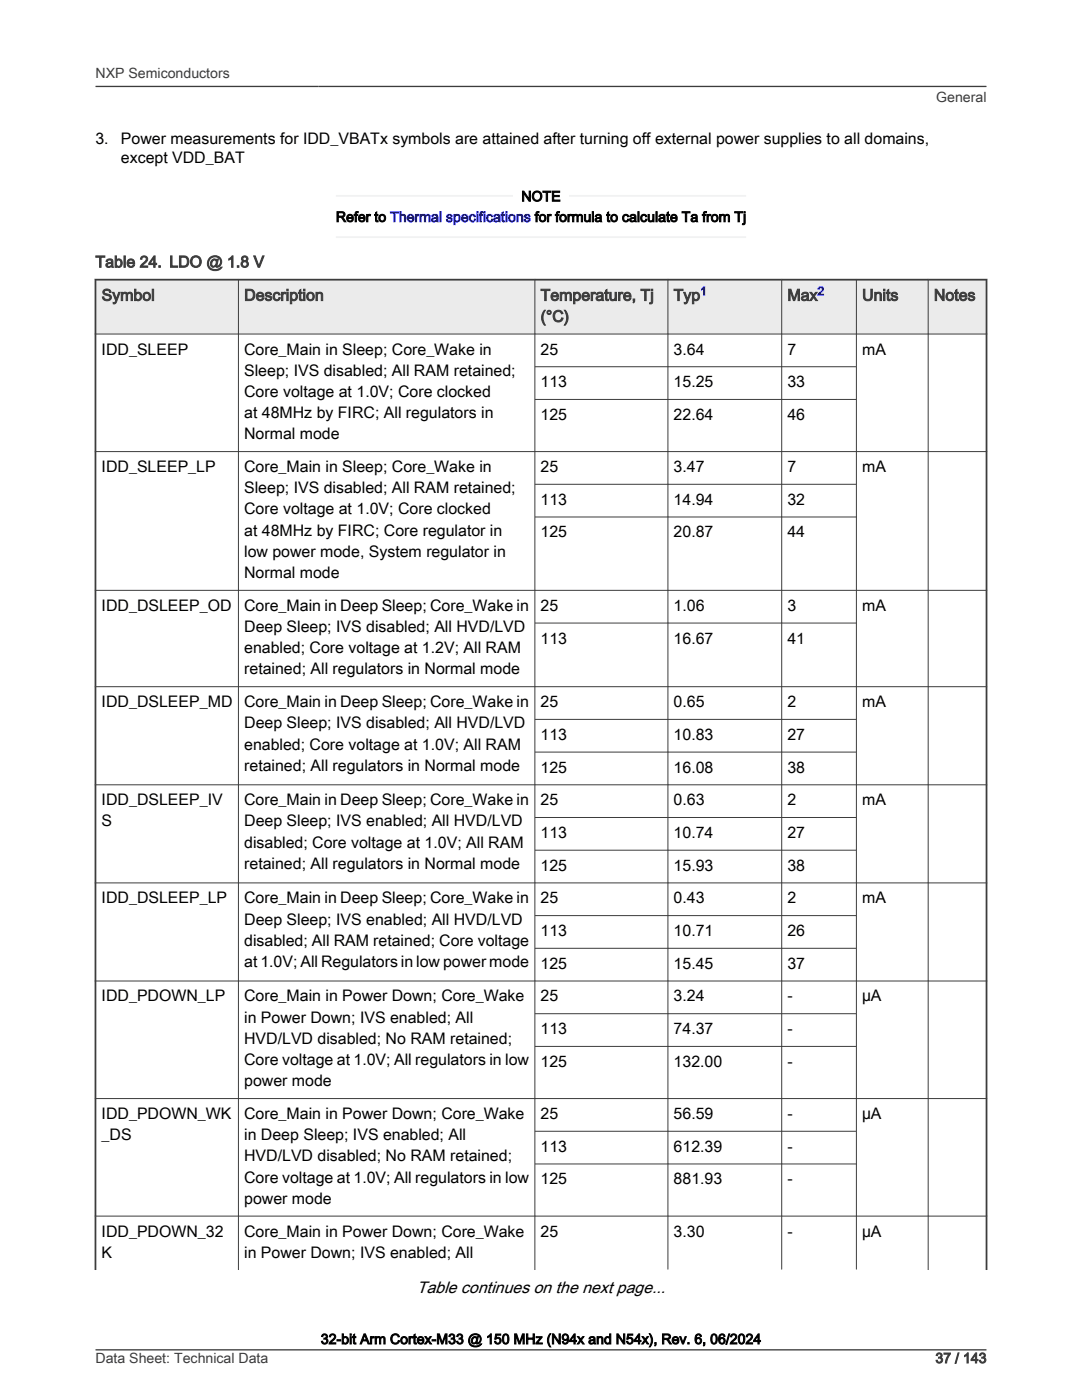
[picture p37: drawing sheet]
<svg xmlns="http://www.w3.org/2000/svg" width="216mm" height="279mm" viewBox="0 0 216 279" stroke-linecap="round" stroke-linejoin="round" font-family="sans-serif">
<defs><g id="words">
<text font-size="3.3" x="83.2" y="258.1">Table continues on the next page...</text>
<g font-size="3.2">
<text x="19" y="28.8">3.</text>
<text x="24.1" y="28.8">Power measurements for IDD_VBATx symbols are attained after turning off external power supplies to all domains,</text>
<text x="24.1" y="32.6">except VDD_BAT</text>
<text x="20.3" y="70.8">IDD_SLEEP</text>
<text x="48.7" y="70.8">Core_Main in Sleep; Core_Wake in</text>
<text x="107.9" y="70.8">25</text>
<text x="134.4" y="70.8">3.64</text>
<text x="157.1" y="70.8">7</text>
<text x="172" y="70.8">mA</text>
<text x="48.7" y="75">Sleep; IVS disabled; All RAM retained;</text>
<text x="107.9" y="77.3">113</text>
<text x="134.4" y="77.3">15.25</text>
<text x="157.1" y="77.3">33</text>
<text x="48.7" y="79.2">Core voltage at 1.0V; Core clocked</text>
<text x="48.7" y="83.5">at 48MHz by FIRC; All regulators in</text>
<text x="107.9" y="83.8">125</text>
<text x="134.4" y="83.8">22.64</text>
<text x="157.1" y="83.8">46</text>
<text x="48.7" y="87.7">Normal mode</text>
<text x="20.3" y="94.2">IDD_SLEEP_LP</text>
<text x="48.7" y="94.2">Core_Main in Sleep; Core_Wake in</text>
<text x="107.9" y="94.2">25</text>
<text x="134.4" y="94.2">3.47</text>
<text x="157.1" y="94.2">7</text>
<text x="172" y="94.2">mA</text>
<text x="48.7" y="98.4">Sleep; IVS disabled; All RAM retained;</text>
<text x="107.9" y="100.7">113</text>
<text x="134.4" y="100.7">14.94</text>
<text x="157.1" y="100.7">32</text>
<text x="48.7" y="102.7">Core voltage at 1.0V; Core clocked</text>
<text x="48.7" y="106.9">at 48MHz by FIRC; Core regulator in</text>
<text x="107.9" y="107.3">125</text>
<text x="134.4" y="107.3">20.87</text>
<text x="157.1" y="107.3">44</text>
<text x="48.7" y="111.1">low power mode, System regulator in</text>
<text x="48.7" y="115.4">Normal mode</text>
<text x="20.3" y="121.9">IDD_DSLEEP_OD</text>
<text x="48.7" y="121.9">Core_Main in Deep Sleep; Core_Wake in</text>
<text x="107.9" y="121.9">25</text>
<text x="134.4" y="121.9">1.06</text>
<text x="157.1" y="121.9">3</text>
<text x="172" y="121.9">mA</text>
<text x="48.7" y="126.1">Deep Sleep; IVS disabled; All HVD/LVD</text>
<text x="48.7" y="130.4">enabled; Core voltage at 1.2V; All RAM</text>
<text x="107.9" y="128.4">113</text>
<text x="134.4" y="128.4">16.67</text>
<text x="157.1" y="128.4">41</text>
<text x="48.7" y="134.6">retained; All regulators in Normal mode</text>
<text x="20.3" y="141.1">IDD_DSLEEP_MD</text>
<text x="48.7" y="141.1">Core_Main in Deep Sleep; Core_Wake in</text>
<text x="107.9" y="141.1">25</text>
<text x="134.4" y="141.1">0.65</text>
<text x="157.1" y="141.1">2</text>
<text x="172" y="141.1">mA</text>
<text x="48.7" y="145.4">Deep Sleep; IVS disabled; All HVD/LVD</text>
<text x="48.7" y="149.6">enabled; Core voltage at 1.0V; All RAM</text>
<text x="107.9" y="147.7">113</text>
<text x="134.4" y="147.7">10.83</text>
<text x="157.1" y="147.7">27</text>
<text x="48.7" y="153.8">retained; All regulators in Normal mode</text>
<text x="107.9" y="154.2">125</text>
<text x="134.4" y="154.2">16.08</text>
<text x="157.1" y="154.2">38</text>
<text x="20.3" y="160.7">IDD_DSLEEP_IV</text>
<text x="48.7" y="160.7">Core_Main in Deep Sleep; Core_Wake in</text>
<text x="107.9" y="160.7">25</text>
<text x="134.4" y="160.7">0.63</text>
<text x="157.1" y="160.7">2</text>
<text x="172" y="160.7">mA</text>
<text x="20.3" y="164.9">S</text>
<text x="48.7" y="164.9">Deep Sleep; IVS enabled; All HVD/LVD</text>
<text x="107.9" y="167.2">113</text>
<text x="134.4" y="167.2">10.74</text>
<text x="157.1" y="167.2">27</text>
<text x="48.7" y="169.2">disabled; Core voltage at 1.0V; All RAM</text>
<text x="48.7" y="173.4">retained; All regulators in Normal mode</text>
<text x="107.9" y="173.8">125</text>
<text x="134.4" y="173.8">15.93</text>
<text x="157.1" y="173.8">38</text>
<text x="20.3" y="180.3">IDD_DSLEEP_LP</text>
<text x="48.7" y="180.3">Core_Main in Deep Sleep; Core_Wake in</text>
<text x="48.7" y="184.5">Deep Sleep; IVS enabled; All HVD/LVD</text>
<text x="107.9" y="180.3">25</text>
<text x="134.4" y="180.3">0.43</text>
<text x="157.1" y="180.3">2</text>
<text x="172" y="180.3">mA</text>
<text x="48.7" y="188.8">disabled; All RAM retained; Core voltage</text>
<text x="107.9" y="186.8">113</text>
<text x="134.4" y="186.8">10.71</text>
<text x="157.1" y="186.8">26</text>
<text x="48.7" y="193">at 1.0V; All Regulators in low power mode</text>
<text x="107.9" y="193.3">125</text>
<text x="134.4" y="193.3">15.45</text>
<text x="157.1" y="193.3">37</text>
<text x="20.3" y="199.9">IDD_PDOWN_LP</text>
<text x="48.7" y="199.9">Core_Main in Power Down; Core_Wake</text>
<text x="107.9" y="199.9">25</text>
<text x="134.4" y="199.9">3.24</text>
<text x="157.1" y="199.9">-</text>
<text x="172" y="199.9">µA</text>
<text x="48.7" y="204.1">in Power Down; IVS enabled; All</text>
<text x="48.7" y="208.3">HVD/LVD disabled; No RAM retained;</text>
<text x="107.9" y="206.4">113</text>
<text x="134.4" y="206.4">74.37</text>
<text x="157.1" y="206.4">-</text>
<text x="48.7" y="212.6">Core voltage at 1.0V; All regulators in low</text>
<text x="107.9" y="212.9">125</text>
<text x="134.4" y="212.9">132.00</text>
<text x="157.1" y="212.9">-</text>
<text x="48.7" y="216.8">power mode</text>
<text x="20.3" y="223.3">IDD_PDOWN_WK</text>
<text x="20.3" y="227.6">_DS</text>
<text x="48.7" y="223.3">Core_Main in Power Down; Core_Wake</text>
<text x="48.7" y="227.6">in Deep Sleep; IVS enabled; All</text>
<text x="107.9" y="223.3">25</text>
<text x="134.4" y="223.3">56.59</text>
<text x="157.1" y="223.3">-</text>
<text x="172" y="223.3">µA</text>
<text x="48.7" y="231.8">HVD/LVD disabled; No RAM retained;</text>
<text x="107.9" y="229.9">113</text>
<text x="134.4" y="229.9">612.39</text>
<text x="157.1" y="229.9">-</text>
<text x="48.7" y="236">Core voltage at 1.0V; All regulators in low</text>
<text x="107.9" y="236.4">125</text>
<text x="134.4" y="236.4">881.93</text>
<text x="157.1" y="236.4">-</text>
<text x="48.7" y="240.3">power mode</text>
<text x="20.3" y="246.8">IDD_PDOWN_32</text>
<text x="20.3" y="251">K</text>
<text x="48.7" y="246.8">Core_Main in Power Down; Core_Wake</text>
<text x="48.7" y="251">in Power Down; IVS enabled; All</text>
<text x="107.9" y="246.8">25</text>
<text x="134.4" y="246.8">3.30</text>
<text x="157.1" y="246.8">-</text>
<text x="172" y="246.8">µA</text>
</g>
<g font-size="3.2" fill="#3c3c3c">
<text x="19" y="53.3">Table 24. LDO @ 1.8 V</text>
<text x="20.3" y="60">Symbol</text>
<text x="48.7" y="60">Description</text>
<text x="107.9" y="60">Temperature, Tj</text>
<text x="134.4" y="60">Typ</text>
<text x="157.1" y="60">Max</text>
<text x="172" y="60">Units</text>
<text x="186.4" y="60">Notes</text>
<text x="107.9" y="64.2">(°C)</text>
</g>
<g font-size="2.8" fill="#3c3c3c">
<text x="19" y="15.6">NXP Semiconductors</text>
<text x="186.8" y="20.4">General</text>
<text x="19" y="272">Data Sheet: Technical Data</text>
<text x="186.7" y="272">37 / 143</text>
</g>
<g font-size="2.8">
<text x="104" y="40.2">NOTE</text>
<text x="67" y="44.3">Refer to Thermal specifications for formula to calculate Ta from Tj</text>
<text x="64" y="268.2">32-bit Arm Cortex-M33 @ 150 MHz (N94x and N54x), Rev. 6, 06/2024</text>
</g>
<g font-size="2.4" fill="#00f">
<text x="139.7" y="58.9">1</text>
<text x="163.1" y="58.9">2</text>
</g>
</g></defs>
<path d="M67 39.1h81.9" fill="none" stroke="#eef1f3" stroke-width=".35"/>
<path d="M102.5 38h10.9v2.8h-10.9z" fill-rule="evenodd" fill="#fff"/>
<path d="M67 47.3h81.9" fill="none" stroke="#eef1f3" stroke-width=".35"/>
<path d="M19 55.8h177.8v10.9h-177.8z" fill-rule="evenodd" fill="#ebebeb"/>
<path d="M18.9 55.8h178.1M19 55.6v197.9M196.9 55.6v197.9" fill="none" stroke="#3c3c3c" stroke-width=".35"/>
<g fill="none" stroke="#3c3c3c" stroke-width=".2">
<path d="M47.6 55.6v197.9M106.7 55.6v197.9M133.3 55.6v197.8M156 55.6v197.8M170.9 55.6v197.8M185.2 55.6v197.9M18.9 66.7h178.1M106.7 73.2h64.3M106.7 79.7h64.3M18.9 90.1h178.1M106.7 96.7h64.3M18.9 117.8h178.1"/>
<path d="M106.7 103.2h64.3M18.9 137h178.1M106.7 124.3h64.3M18.9 156.6h178.1M106.7 143.6h64.3M106.7 150.1h64.3M18.9 176.2h178.1M106.7 163.1h64.3M106.7 169.7h64.3M18.9 195.8h178.1M106.7 182.7h64.3M106.7 189.3h64.3"/>
<path d="M18.9 219.2h178.1M106.7 202.3h64.3M106.7 208.8h64.3M106.7 225.8h64.3M106.7 232.3h64.3M18.9 242.7h178.1"/>
</g>
<path d="M19 17.3h177.8M19.1 269.4h177.7" fill="none" stroke="#3c3c3c" stroke-width=".26"/>
<use href="#words"/>
</svg>
